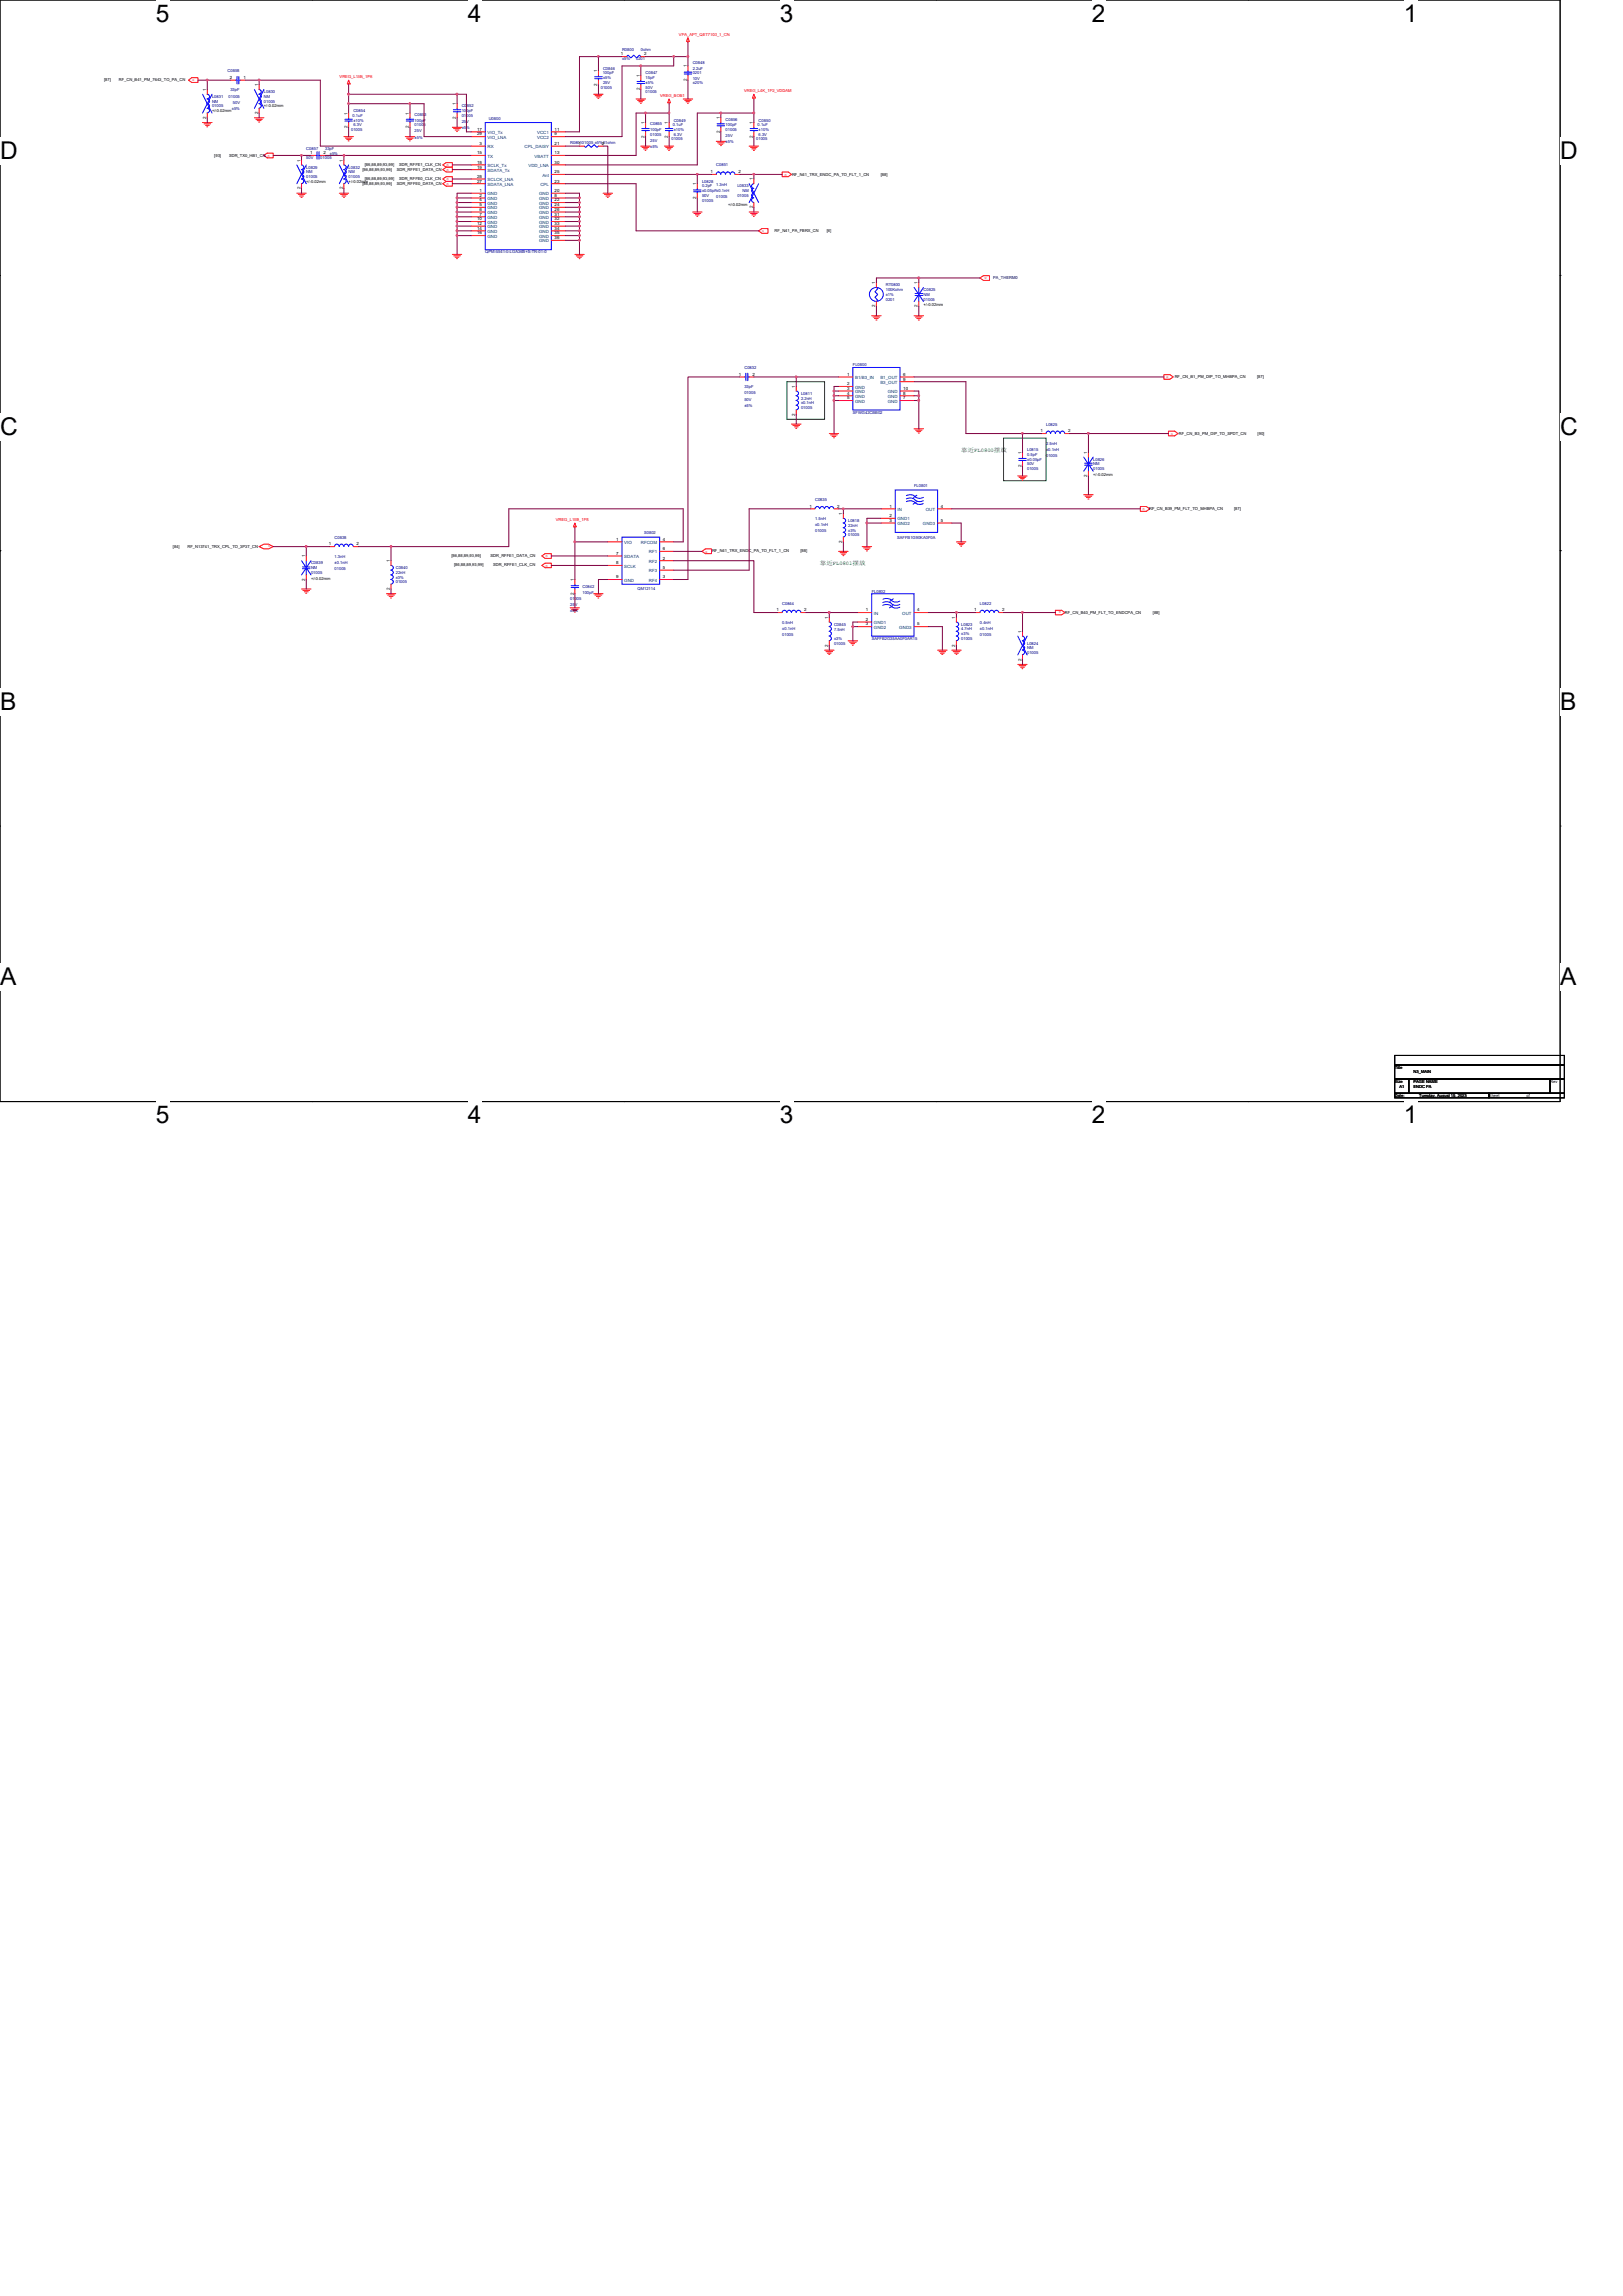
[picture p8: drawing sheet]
<svg xmlns="http://www.w3.org/2000/svg" width="210mm" height="297mm" viewBox="0 0 210 297" stroke-linecap="round" stroke-linejoin="round" font-family="sans-serif">
<defs><g id="words">
<g font-size="3.2">
<text x="20.2" y="2.8">5</text>
<text x="60.5" y="2.8">4</text>
<text x="100.9" y="2.8">3</text>
<text x="141.3" y="2.8">2</text>
<text x="181.6" y="2.8">1</text>
<text x="0" y="20.6">D</text>
<text x="201.8" y="20.6">D</text>
<text x="0" y="56.2">C</text>
<text x="201.8" y="56.2">C</text>
<text x="0" y="91.9">B</text>
<text x="201.8" y="91.9">B</text>
<text x="0" y="127.5">A</text>
<text x="201.8" y="127.5">A</text>
<text x="20.2" y="145.3">5</text>
<text x="60.5" y="145.3">4</text>
<text x="100.9" y="145.3">3</text>
<text x="141.3" y="145.3">2</text>
<text x="181.6" y="145.3">1</text>
</g>
<g font-size=".7" fill="#008000">
<text x="124.4" y="58.5">靠近FL0800摆放</text>
<text x="106.1" y="73.1">靠近FL0801摆放</text>
</g>
<g font-size=".6">
<text x="26.7" y="11.8" transform="rotate(-90 26.7 11.8)">1</text>
<text x="29.7" y="10.2">2</text>
<text x="31.5" y="10.2">1</text>
<text x="33.4" y="11.2" transform="rotate(-90 33.4 11.2)">1</text>
<text x="77.3" y="11.1" transform="rotate(-90 77.3 11.1)">2</text>
<text x="77.3" y="9.3" transform="rotate(-90 77.3 9.3)">1</text>
<text x="80.3" y="7.2">1</text>
<text x="82.8" y="11.7" transform="rotate(-90 82.8 11.7)">2</text>
<text x="82.8" y="9.9" transform="rotate(-90 82.8 9.9)">1</text>
<text x="83.3" y="7.2">2</text>
<text x="88.9" y="10.5" transform="rotate(-90 88.9 10.5)">2</text>
<text x="88.9" y="8.7" transform="rotate(-90 88.9 8.7)">1</text>
<text x="26.7" y="15.4" transform="rotate(-90 26.7 15.4)">2</text>
<text x="33.4" y="14.8" transform="rotate(-90 33.4 14.8)">2</text>
<text x="45" y="16.6" transform="rotate(-90 45 16.6)">2</text>
<text x="45" y="14.8" transform="rotate(-90 45 14.8)">1</text>
<text x="52.9" y="16.6" transform="rotate(-90 52.9 16.6)">2</text>
<text x="52.9" y="14.8" transform="rotate(-90 52.9 14.8)">1</text>
<text x="59" y="15.4" transform="rotate(-90 59 15.4)">2</text>
<text x="59" y="13.6" transform="rotate(-90 59 13.6)">1</text>
<text x="61.7" y="16.9">17</text>
<text x="61.7" y="17.5">29</text>
<text x="71.8" y="17.5">9</text>
<text x="71.8" y="16.9">11</text>
<text x="83.4" y="17.8" transform="rotate(-90 83.4 17.8)">2</text>
<text x="83.4" y="16" transform="rotate(-90 83.4 16)">1</text>
<text x="86.4" y="17.8" transform="rotate(-90 86.4 17.8)">2</text>
<text x="86.4" y="16" transform="rotate(-90 86.4 16)">1</text>
<text x="93.1" y="17.2" transform="rotate(-90 93.1 17.2)">2</text>
<text x="93.1" y="15.4" transform="rotate(-90 93.1 15.4)">1</text>
<text x="97.4" y="17.8" transform="rotate(-90 97.4 17.8)">2</text>
<text x="97.4" y="16" transform="rotate(-90 97.4 16)">1</text>
<text x="38.9" y="20.9" transform="rotate(-90 38.9 20.9)">1</text>
<text x="40.1" y="20">1</text>
<text x="41.9" y="20">2</text>
<text x="44.3" y="20.9" transform="rotate(-90 44.3 20.9)">1</text>
<text x="61.7" y="20">15</text>
<text x="61.7" y="21.2">18</text>
<text x="61.7" y="21.8">19</text>
<text x="61.7" y="23.6">27</text>
<text x="61.7" y="23">28</text>
<text x="62" y="18.8">3</text>
<text x="71.8" y="23.6">23</text>
<text x="71.8" y="20">13</text>
<text x="71.8" y="18.8">21</text>
<text x="71.8" y="22.4">25</text>
<text x="71.8" y="21.2">30</text>
<text x="74.8" y="18.8">1</text>
<text x="90.1" y="24" transform="rotate(-90 90.1 24)">1</text>
<text x="91.9" y="22.4">1</text>
<text x="95.5" y="22.4">2</text>
<text x="97.4" y="23.3" transform="rotate(-90 97.4 23.3)">1</text>
<text x="38.9" y="24.5" transform="rotate(-90 38.9 24.5)">2</text>
<text x="44.3" y="24.5" transform="rotate(-90 44.3 24.5)">2</text>
<text x="61.7" y="28.5">10</text>
<text x="61.7" y="29.1">12</text>
<text x="61.7" y="29.7">14</text>
<text x="62" y="24.8">1</text>
<text x="62" y="25.5">2</text>
<text x="62" y="26.1">4</text>
<text x="62" y="26.7">5</text>
<text x="62" y="27.3">6</text>
<text x="62" y="27.9">7</text>
<text x="71.8" y="25.5">8</text>
<text x="71.8" y="24.8">20</text>
<text x="71.8" y="26.1">22</text>
<text x="71.8" y="26.7">24</text>
<text x="71.8" y="27.3">26</text>
<text x="71.8" y="27.9">31</text>
<text x="71.8" y="28.5">32</text>
<text x="71.8" y="29.1">33</text>
<text x="71.8" y="29.7">34</text>
<text x="90.1" y="25.7" transform="rotate(-90 90.1 25.7)">2</text>
<text x="97.4" y="26.9" transform="rotate(-90 97.4 26.9)">2</text>
<text x="61.7" y="30.3">16</text>
<text x="71.8" y="30.3">35</text>
<text x="71.8" y="30.9">36</text>
<text x="113.2" y="39.8" transform="rotate(-90 113.2 39.8)">2</text>
<text x="113.2" y="36.8" transform="rotate(-90 113.2 36.8)">1</text>
<text x="118.7" y="39.8" transform="rotate(-90 118.7 39.8)">2</text>
<text x="118.7" y="36.8" transform="rotate(-90 118.7 36.8)">1</text>
<text x="95.6" y="48.6">1</text>
<text x="97.3" y="48.6">2</text>
<text x="102.9" y="53.8" transform="rotate(-90 102.9 53.8)">2</text>
<text x="102.9" y="50.2" transform="rotate(-90 102.9 50.2)">1</text>
<text x="109.6" y="48.6">1</text>
<text x="109.6" y="49.8">2</text>
<text x="109.6" y="50.4">3</text>
<text x="109.6" y="51.1">4</text>
<text x="109.6" y="51.7">5</text>
<text x="116.9" y="48.6">6</text>
<text x="116.9" y="49.2">9</text>
<text x="116.9" y="51.7">7</text>
<text x="116.9" y="51.1">8</text>
<text x="116.9" y="50.4">10</text>
<text x="132.1" y="58.7" transform="rotate(-90 132.1 58.7)">1</text>
<text x="134.6" y="55.9">1</text>
<text x="138.2" y="55.9">2</text>
<text x="140.7" y="58.7" transform="rotate(-90 140.7 58.7)">1</text>
<text x="104.7" y="65.7">1</text>
<text x="108.3" y="65.7">2</text>
<text x="115.1" y="65.7">1</text>
<text x="121.7" y="65.7">4</text>
<text x="132.1" y="60.5" transform="rotate(-90 132.1 60.5)">2</text>
<text x="140.7" y="61.7" transform="rotate(-90 140.7 61.7)">2</text>
<text x="42.5" y="70.6">1</text>
<text x="46.1" y="70.6">2</text>
<text x="79.7" y="70">1</text>
<text x="79.7" y="71.8">7</text>
<text x="85.8" y="70">4</text>
<text x="85.8" y="71.2">6</text>
<text x="109" y="70.2" transform="rotate(-90 109 70.2)">2</text>
<text x="109" y="66.6" transform="rotate(-90 109 66.6)">1</text>
<text x="115.1" y="67.5">3</text>
<text x="115.1" y="66.9">2</text>
<text x="121.7" y="67.5">5</text>
<text x="39.5" y="75.1" transform="rotate(-90 39.5 75.1)">2</text>
<text x="39.5" y="72.1" transform="rotate(-90 39.5 72.1)">1</text>
<text x="50.4" y="76.3" transform="rotate(-90 50.4 76.3)">2</text>
<text x="50.4" y="72.7" transform="rotate(-90 50.4 72.7)">1</text>
<text x="74.2" y="76.9" transform="rotate(-90 74.2 76.9)">2</text>
<text x="74.2" y="75.2" transform="rotate(-90 74.2 75.2)">1</text>
<text x="79.7" y="73">8</text>
<text x="79.7" y="74.8">9</text>
<text x="85.8" y="72.4">2</text>
<text x="85.8" y="74.8">3</text>
<text x="85.8" y="73.6">5</text>
<text x="100.5" y="79.1">1</text>
<text x="104.1" y="79.1">2</text>
<text x="107.1" y="83.7" transform="rotate(-90 107.1 83.7)">2</text>
<text x="107.1" y="80.1" transform="rotate(-90 107.1 80.1)">1</text>
<text x="112" y="79.1">1</text>
<text x="112" y="80.9">3</text>
<text x="112" y="80.3">2</text>
<text x="118.7" y="79.1">4</text>
<text x="118.7" y="80.9">5</text>
<text x="123.6" y="83.7" transform="rotate(-90 123.6 83.7)">2</text>
<text x="123.6" y="80.1" transform="rotate(-90 123.6 80.1)">1</text>
<text x="126" y="79.1">1</text>
<text x="129.7" y="79.1">2</text>
<text x="132.1" y="81.9" transform="rotate(-90 132.1 81.9)">1</text>
<text x="132.1" y="85.5" transform="rotate(-90 132.1 85.5)">2</text>
</g>
<g font-size=".6" fill="#004080">
<text x="63.1" y="17.3">VIO_Tx</text>
<text x="63.1" y="17.9">VIO_LNA</text>
<text x="69.5" y="17.9">VCC2</text>
<text x="69.5" y="17.3">VCC1</text>
<text x="63.1" y="19.2">RX</text>
<text x="63.1" y="20.4">TX</text>
<text x="63.1" y="21.6">SCLK_Tx</text>
<text x="63.1" y="22.2">SDATA_Tx</text>
<text x="63.1" y="23.4">SCLCK_LNA</text>
<text x="67.9" y="19.2">CPL_DAISY</text>
<text x="68.4" y="21.6">VDD_LNA</text>
<text x="69.2" y="20.4">VBATT</text>
<text x="70.2" y="22.8">Ant</text>
<text x="63.1" y="24">SDATA_LNA</text>
<text x="63.1" y="25.3">GND</text>
<text x="63.1" y="25.9">GND</text>
<text x="63.1" y="26.5">GND</text>
<text x="63.1" y="27.1">GND</text>
<text x="63.1" y="27.7">GND</text>
<text x="63.1" y="28.3">GND</text>
<text x="63.1" y="28.9">GND</text>
<text x="63.1" y="29.5">GND</text>
<text x="69.7" y="25.9">GND</text>
<text x="69.7" y="25.3">GND</text>
<text x="69.7" y="26.5">GND</text>
<text x="69.7" y="27.1">GND</text>
<text x="69.7" y="27.7">GND</text>
<text x="69.7" y="28.3">GND</text>
<text x="69.7" y="28.9">GND</text>
<text x="69.7" y="29.5">GND</text>
<text x="69.9" y="24">CPL</text>
<text x="63.1" y="30.8">GND</text>
<text x="63.1" y="30.1">GND</text>
<text x="69.7" y="30.1">GND</text>
<text x="69.7" y="30.8">GND</text>
<text x="69.7" y="31.4">GND</text>
<text x="110.6" y="49">B1/B3_IN</text>
<text x="110.6" y="50.3">GND</text>
<text x="110.6" y="50.9">GND</text>
<text x="110.6" y="51.5">GND</text>
<text x="110.6" y="52.1">GND</text>
<text x="113.9" y="49">B1_OUT</text>
<text x="113.9" y="49.7">B3_OUT</text>
<text x="114.9" y="52.1">GND</text>
<text x="114.9" y="51.5">GND</text>
<text x="114.9" y="50.9">GND</text>
<text x="80.8" y="70.4">VIO</text>
<text x="82.9" y="70.4">RFCOM</text>
<text x="83.9" y="71.6">RF1</text>
<text x="116.1" y="66.1">IN</text>
<text x="116.1" y="67.9">GND2</text>
<text x="116.1" y="67.3">GND1</text>
<text x="119.4" y="67.9">GND3</text>
<text x="119.8" y="66.1">OUT</text>
<text x="80.8" y="72.2">SDATA</text>
<text x="80.8" y="73.4">SCLK</text>
<text x="80.8" y="75.2">GND</text>
<text x="83.9" y="72.8">RF2</text>
<text x="83.9" y="75.2">RF4</text>
<text x="83.9" y="74">RF3</text>
<text x="113.1" y="79.5">IN</text>
<text x="113.1" y="81.3">GND2</text>
<text x="113.1" y="80.8">GND1</text>
<text x="116.4" y="81.3">GND3</text>
<text x="116.7" y="79.5">OUT</text>
</g>
<g font-size=".5" fill="#f00">
<text x="87.8" y="4.6">VPA_APT_QET7100_1_CN</text>
<text x="24.9" y="10.5">o</text>
<text x="43.9" y="10.1">VREG_L15B_1P8</text>
<text x="96.3" y="11.9">VREG_L4K_1P2_VDDAM</text>
<text x="85.4" y="12.6">VREG_BOB1</text>
<text x="57.8" y="21.5">o</text>
<text x="57.8" y="22.1">o</text>
<text x="57.8" y="23.3">o</text>
<text x="57.8" y="23.9">o</text>
<text x="101.5" y="22.7">o</text>
<text x="98.6" y="30">o</text>
<text x="127.7" y="35.8" transform="rotate(-180 127.7 35.8)">o</text>
<text x="150.9" y="48.9">o</text>
<text x="151.5" y="56.2">o</text>
<text x="147.8" y="66">o</text>
<text x="35" y="70.6" transform="rotate(-180 35 70.6)">o</text>
<text x="71.9" y="67.4">VREG_L15B_1P8</text>
<text x="91.2" y="71.5">o</text>
<text x="70.6" y="72.1">o</text>
<text x="70.6" y="73.3">o</text>
<text x="137.3" y="79.1" transform="rotate(-180 137.3 79.1)">o</text>
</g>
<g font-size=".5">
<text x="13.5" y="10.5">[87]</text>
<text x="15.4" y="10.5">RF_CN_B41_PM_7643_TO_PA_CN</text>
<text x="27.4" y="14.5">+/-0.02mm</text>
<text x="34.1" y="13.9">+/-0.02mm</text>
<text x="27.7" y="20.3">[93]</text>
<text x="29.6" y="20.3">SDR_TX0_HB1_CN o</text>
<text x="39.6" y="23.6">+/-0.02mm</text>
<text x="45.1" y="23.6">+/-0.02mm</text>
<text x="46.9" y="22.1">[86,88,89,93,99]</text>
<text x="46.9" y="24">[86,88,89,93,99]</text>
<text x="47.2" y="21.5">[86,88,89,93,99]</text>
<text x="47.2" y="23.3">[86,88,89,93,99]</text>
<text x="51.3" y="22.1">SDR_RFFE1_DATA_CN</text>
<text x="51.3" y="24">SDR_RFFE0_DATA_CN</text>
<text x="51.6" y="21.5">SDR_RFFE1_CLK_CN</text>
<text x="51.6" y="23.3">SDR_RFFE0_CLK_CN</text>
<text x="102.5" y="22.7">RF_N41_TRX_ENDC_PA_TO_FLT_1_CN</text>
<text x="113.9" y="22.7">[88]</text>
<text x="94.2" y="26.7">+/-0.02mm</text>
<text x="100.2" y="30.1">RF_N41_PA_FBRX_CN</text>
<text x="107" y="30.1">[6]</text>
<text x="119.5" y="39.6">+/-0.02mm</text>
<text x="152" y="49">RF_CN_B1_PM_DIP_TO_MHBPA_CN</text>
<text x="162.6" y="49">[87]</text>
<text x="152.5" y="56.3">RF_CN_B3_PM_DIP_TO_SPDT_CN</text>
<text x="162.7" y="56.3">[90]</text>
<text x="141.4" y="61.6">+/-0.02mm</text>
<text x="22.4" y="70.8">[84]</text>
<text x="24.3" y="70.8">RF_N13741_TRX_CPL_TO_3P3T_CN</text>
<text x="92.1" y="71.4">RF_N41_TRX_ENDC_PA_TO_FLT_1_CN</text>
<text x="103.6" y="71.4">[88]</text>
<text x="148.7" y="66">RF_CN_B39_PM_FLT_TO_MHBPA_CN</text>
<text x="159.7" y="66">[87]</text>
<text x="40.2" y="75">+/-0.02mm</text>
<text x="58.4" y="72.1">[86,88,89,93,99]</text>
<text x="58.8" y="73.3">[86,88,89,93,99]</text>
<text x="63.5" y="72.1">SDR_RFFE1_DATA_CN</text>
<text x="63.8" y="73.3">SDR_RFFE1_CLK_CN</text>
<text x="137.8" y="79.4">RF_CN_B40_PM_FLT_TO_ENDCPA_CN</text>
<text x="149.2" y="79.4">[88]</text>
<text x="180.4" y="138.3">Title</text>
<text x="180.4" y="140.1">Size</text>
<text x="180.4" y="141.9">Date:</text>
<text x="181.1" y="140.7">A1</text>
<text x="182.9" y="140.7">ENDC PA</text>
<text x="182.9" y="140.1">PAGE NAME</text>
<text x="182.9" y="138.9">N3_MAIN</text>
<text x="183.6" y="141.9">Tuesday, August 15, 2023</text>
<text x="192.6" y="141.9">Sheet</text>
<text x="197.5" y="141.9">of</text>
<text x="200.6" y="140.1">Rev</text>
</g>
<g font-size=".5" fill="#000080">
<text x="29.4" y="9.3">C0858</text>
<text x="29.8" y="11.8">33pF</text>
<text x="77.7" y="11.5">01005</text>
<text x="78" y="9.6">100pF</text>
<text x="78" y="9">C0846</text>
<text x="78" y="10.9">25V</text>
<text x="78" y="10.2">±5%</text>
<text x="80.5" y="6.6">R0800</text>
<text x="80.5" y="7.8">±5%</text>
<text x="82.3" y="7.8">0201</text>
<text x="82.9" y="6.6">0ohm</text>
<text x="83.5" y="9.6">C0847</text>
<text x="83.5" y="10.2">15pF</text>
<text x="83.5" y="11.5">50V</text>
<text x="83.5" y="10.9">±5%</text>
<text x="89.6" y="8.3">C0848</text>
<text x="89.6" y="9">2.2uF</text>
<text x="89.6" y="9.6">0201</text>
<text x="89.6" y="10.4">10V</text>
<text x="89.6" y="10.9">±20%</text>
<text x="27.4" y="12.7">L0831</text>
<text x="27.4" y="13.3">NM</text>
<text x="27.4" y="13.9">01005</text>
<text x="29.6" y="12.6">01005</text>
<text x="30" y="14.2">±5%</text>
<text x="30.1" y="13.4">50V</text>
<text x="34.1" y="12.1">L0830</text>
<text x="34.1" y="12.7">NM</text>
<text x="34.1" y="13.3">01005</text>
<text x="45.4" y="17">01005</text>
<text x="45.6" y="15.1">0.1uF</text>
<text x="45.7" y="14.5">C0854</text>
<text x="45.7" y="16.3">6.3V</text>
<text x="45.7" y="15.7">±10%</text>
<text x="53.6" y="15">C0853</text>
<text x="53.6" y="15.7">100pF</text>
<text x="53.6" y="16.3">01005</text>
<text x="53.6" y="17.1">25V</text>
<text x="53.6" y="17.9">±5%</text>
<text x="59.7" y="13.8">C0852</text>
<text x="59.7" y="14.5">100pF</text>
<text x="59.7" y="15.1">01005</text>
<text x="59.7" y="15.9">25V</text>
<text x="59.7" y="16.7">±5%</text>
<text x="63.2" y="15.5">U0800</text>
<text x="83.5" y="12.1">01005</text>
<text x="84.1" y="16.2">C0855</text>
<text x="84.1" y="17">100pF</text>
<text x="84.1" y="17.5">01005</text>
<text x="87.1" y="16.3">0.1uF</text>
<text x="87.2" y="15.7">C0849</text>
<text x="87.2" y="17.5">6.3V</text>
<text x="87.2" y="17">±10%</text>
<text x="93.9" y="15.6">C0856</text>
<text x="93.9" y="16.3">100pF</text>
<text x="93.9" y="17">01005</text>
<text x="93.9" y="17.7">25V</text>
<text x="98" y="16.3">0.1uF</text>
<text x="98.1" y="15.7">C0850</text>
<text x="98.1" y="17.5">6.3V</text>
<text x="98.1" y="17">±10%</text>
<text x="39.6" y="19.4">C0857</text>
<text x="39.6" y="20.6">50V</text>
<text x="39.6" y="21.8">L0829</text>
<text x="39.6" y="22.4">NM</text>
<text x="39.6" y="23.1">01005</text>
<text x="41.4" y="20.6">01005</text>
<text x="42.1" y="19.4">33pF</text>
<text x="42.7" y="20">±5%</text>
<text x="45.1" y="21.8">L0832</text>
<text x="45.1" y="22.4">NM</text>
<text x="45.1" y="23.1">01005</text>
<text x="73.8" y="18.6">R080101005 ±5%251ohm</text>
<text x="84.1" y="18.4">25V</text>
<text x="84.1" y="19.1">±5%</text>
<text x="86.9" y="18.2">01005</text>
<text x="90.8" y="23.6">L0828</text>
<text x="92.7" y="21.5">C0851</text>
<text x="93.9" y="18.5">±5%</text>
<text x="97.8" y="18.2">01005</text>
<text x="90.8" y="24.3">0.2pF</text>
<text x="90.8" y="26.1">01005</text>
<text x="90.8" y="25.5">50V</text>
<text x="90.8" y="24.9">±0.05pF±0.1nH</text>
<text x="92.7" y="24">1.3nH</text>
<text x="92.7" y="25.6">01005</text>
<text x="95.4" y="24.3">L0833</text>
<text x="95.4" y="25.5">01005</text>
<text x="96.1" y="24.9">NM</text>
<text x="62.8" y="32.8">QPM-5541-0-LGA36B+S-TR-01-0</text>
<text x="114.6" y="37.1">RT0800</text>
<text x="114.6" y="37.7">100Kohm</text>
<text x="114.6" y="38.3">±1%</text>
<text x="114.6" y="38.9">0201</text>
<text x="119.5" y="37.7">C0825</text>
<text x="119.5" y="38.3">NM</text>
<text x="119.5" y="38.9">01005</text>
<text x="96.3" y="47.7">C0832</text>
<text x="110.3" y="47.4">FL0800</text>
<text x="96.3" y="50.2">33pF</text>
<text x="96.3" y="51">01005</text>
<text x="96.3" y="51.8">50V</text>
<text x="96.3" y="52.6">±5%</text>
<text x="103.6" y="51.1">L0811</text>
<text x="103.6" y="51.7">2.2nH</text>
<text x="103.6" y="52.3">±0.1nH</text>
<text x="103.6" y="52.9">01005</text>
<text x="110.3" y="53.5">SFWG42CBB02</text>
<text x="132.9" y="58.4">L0815</text>
<text x="132.9" y="59">0.5pF</text>
<text x="132.9" y="59.6">±0.05pF</text>
<text x="135.3" y="55.1">L0825</text>
<text x="135.3" y="57.6">2.5nH</text>
<text x="135.3" y="58.3">±0.1nH</text>
<text x="135.3" y="59.1">01005</text>
<text x="141.4" y="59.6">L0826</text>
<text x="105.5" y="64.8">C0835</text>
<text x="118.3" y="63">FL0801</text>
<text x="132.9" y="60.8">01005</text>
<text x="132.9" y="60.2">50V</text>
<text x="141.4" y="60.2">NM</text>
<text x="141.4" y="60.8">01005</text>
<text x="43.3" y="69.7">C0838</text>
<text x="83.3" y="69.1">S0802</text>
<text x="105.5" y="67.3">1.5nH</text>
<text x="105.5" y="68.1">±0.1nH</text>
<text x="105.5" y="68.9">01005</text>
<text x="109.7" y="67.5">L0818</text>
<text x="109.7" y="68.2">22nH</text>
<text x="109.7" y="68.8">±3%</text>
<text x="109.7" y="69.4">01005</text>
<text x="116.1" y="69.7">SAFFB1G90KA0F0A</text>
<text x="40.2" y="73">C0839</text>
<text x="40.2" y="73.6">NM</text>
<text x="40.2" y="74.3">01005</text>
<text x="43.3" y="72.2">1.3nH</text>
<text x="43.3" y="73">±0.1nH</text>
<text x="43.3" y="73.8">01005</text>
<text x="51.2" y="73.6">C0840</text>
<text x="51.2" y="74.3">22nH</text>
<text x="51.2" y="74.9">±3%</text>
<text x="51.2" y="75.5">01005</text>
<text x="73.8" y="77.6">01005</text>
<text x="75.4" y="76.1">C0842</text>
<text x="75.4" y="76.8">100pF</text>
<text x="82.5" y="76.3">QM12114</text>
<text x="112.8" y="76.7">FL0802</text>
<text x="73.8" y="78.4">25V</text>
<text x="73.8" y="79.2">±5%</text>
<text x="101.2" y="78.2">C0844</text>
<text x="101.2" y="80.7">0.5nH</text>
<text x="101.2" y="81.5">±0.1nH</text>
<text x="101.2" y="82.3">01005</text>
<text x="107.9" y="81">C0845</text>
<text x="107.9" y="81.7">7.5nH</text>
<text x="107.9" y="82.8">±3%</text>
<text x="107.9" y="83.4">01005</text>
<text x="112.8" y="82.8">SAFFB2G35AA0F0AR15</text>
<text x="124.4" y="81">L0823</text>
<text x="124.4" y="81.6">4.7nH</text>
<text x="124.4" y="82.2">±3%</text>
<text x="124.4" y="82.8">01005</text>
<text x="126.8" y="78.2">L0822</text>
<text x="126.8" y="80.7">0.4nH</text>
<text x="126.8" y="81.5">±0.1nH</text>
<text x="126.8" y="82.3">01005</text>
<text x="132.9" y="83.4">L0824</text>
<text x="132.9" y="84">NM</text>
<text x="132.9" y="84.6">01005</text>
</g>
<text font-size=".5" fill="#000040" x="128.5" y="36.1">PA_THERM0</text>
</g></defs>
<path d="M0 0h201.8v142.5h-201.8z" fill="none" stroke="#000" stroke-width=".13"/>
<g fill="#fff">
<path d="M20.2 0h1.7v3.5h-1.7z"/>
<path d="M20.2 142.5h1.7v3.5h-1.7z"/>
</g>
<path d="M40.4 0h.1M40.4 142.5h.1" fill="none" stroke="#000" stroke-width=".13"/>
<g fill="#fff">
<path d="M60.5 0h1.8v3.5h-1.8z"/>
<path d="M60.5 142.5h1.8v3.5h-1.8z"/>
</g>
<path d="M80.7 0h.1M80.7 142.5h.1" fill="none" stroke="#000" stroke-width=".13"/>
<g fill="#fff">
<path d="M100.9 0h1.8v3.5h-1.8z"/>
<path d="M100.9 142.5h1.8v3.5h-1.8z"/>
</g>
<path d="M121.1 0h.1M121.1 142.5h.1" fill="none" stroke="#000" stroke-width=".13"/>
<g fill="#fff">
<path d="M141.3 0h1.7v3.5h-1.7z"/>
<path d="M141.3 142.5h1.7v3.5h-1.7z"/>
</g>
<path d="M161.5 0h.1M161.5 142.5h.1" fill="none" stroke="#000" stroke-width=".13"/>
<g fill="#fff">
<path d="M181.6 0h1.8v3.5h-1.8z"/>
<path d="M181.6 142.5h1.8v3.5h-1.8z"/>
<path d="M0 17.8h2.3v3.5h-2.3z"/>
<path d="M201.8 17.8h2.3v3.5h-2.3z"/>
<path d="M0 53.4h2.3v3.5h-2.3z"/>
<path d="M201.8 53.4h2.3v3.5h-2.3z"/>
</g>
<path d="M0 35.6h.1M201.8 35.6h.1" fill="none" stroke="#000" stroke-width=".13"/>
<g fill="#fff">
<path d="M0 89h2.1v3.6h-2.1z"/>
<path d="M201.8 89h2.1v3.6h-2.1z"/>
</g>
<path d="M0 71.2h.1M201.8 71.2h.1" fill="none" stroke="#000" stroke-width=".13"/>
<g fill="#fff">
<path d="M0 124.7h2.1v3.5h-2.1z"/>
<path d="M201.8 124.7h2.2v3.5h-2.2z"/>
</g>
<path d="M0 106.9h.1M201.8 106.9h.1M180.4 136.5h22v1.3h-22zM180.4 137.8h22v1.8h-22zM180.4 139.6h1.9v1.8h-1.9zM182.3 139.6h18.3v1.8h-18.3zM200.6 139.6h1.8v1.8h-1.8zM180.4 141.4h12.2v.6h-12.2zM192.6 141.4h9.8v.6h-9.8z" fill="none" stroke="#000" stroke-width=".13"/>
<path d="M101.8 49.4h4.9v4.9h-4.9zM129.8 56.7h5.5v5.5h-5.5z" fill="none" stroke="#008000" stroke-width=".13"/>
<g fill="none" stroke="#f00" stroke-width=".13">
<path d="M24.4 10.4l.4-.3h.8v.6h-.8zM26.2 15.9h1.2M26.4 16h.8M26.6 16.2h.5M26.8 16.4h.1M26.8 11.6v.6M26.8 14.6v.6M29.9 10.4h.6M31.1 10.4h.6M32.9 15.2h1.2M33.1 15.4h.9M33.3 15.6h.5"/>
<path d="M33.5 15.8h.1M33.5 11v.6M33.5 14v.6M44.5 17.7h1.2M44.7 17.9h.8M44.9 18h.5M45 18.2h.2M45.1 10.4l.2 .5h-.4zM45.1 10.9v.1M45.1 14.6v.6M45.1 15.9v.6M52.4 17.7h1.2"/>
<path d="M52.6 17.9h.9M52.8 18h.5M53 18.2h.1M53 14.6v.6M53 15.9v.6M58.5 16.5h1.2M58.7 16.6h.9M58.9 16.8h.5M59.1 17h.1M59.1 13.4v.6M59.1 14.6v.6M61 18.9h1.8"/>
<path d="M61 17.1h1.8M61 17.7h1.8M71.3 17.7h1.9M71.3 17.1h1.9M71.3 18.9h1.9M75 18.9h.6M76.8 12.2h1.2M77 12.4h.9M77.2 12.6h.5M77.4 12.7h.1M77.4 9.1v.7M77.4 10.4v.6"/>
<path d="M77.4 18.9h.6M80.5 7.3h.6M82.3 12.8h1.2M82.5 13h.8M82.7 13.2h.4M82.8 13.4h.2M82.9 18.9h1.2M82.9 7.3h.6M82.9 9.8v.6M82.9 11v.6M83.1 19.1h.8M83.3 19.3h.5"/>
<path d="M83.5 19.5h.1M83.5 15.9v.6M83.5 17.1v.6M86 18.9h1.2M86.1 19.1h.9M86.3 19.3h.5M86.5 19.5h.1M86.6 13.3v.1M86.6 15.9v.6M86.6 17.1v.6M86.6 12.8l.1 .5h-.3zM88.4 12.8h1.2"/>
<path d="M88.6 13h.8M88.8 13.2h.4M88.9 13.4h.2M89 4.9l.2 .5h-.4zM89 5.4v.1M89 8.5v.6M89 9.8v.6M92.7 18.3h1.2M92.8 18.5h.9M93 18.6h.5M93.2 18.8h.1M93.3 15.2v.7"/>
<path d="M93.3 16.5v.6M96.9 18.9h1.2M97.1 19.1h.9M97.3 19.3h.5M97.5 19.5h.1M97.5 12.2l.2 .5h-.4zM97.5 12.7v.1M97.5 15.9v.6M97.5 17.1v.6M34.1 20.1l.5-.3h.7v.6h-.7zM38.4 25h1.2M38.6 25.2h.8"/>
<path d="M38.8 25.4h.5M38.9 25.5h.2M39 20.7v.6M39 23.8v.6M40.2 20.1h.7M41.4 20.1h.7M43.9 25h1.2M44.1 25.2h.8M44.3 25.4h.4M44.4 25.5h.2M44.5 20.7v.6M44.5 23.8v.6"/>
<path d="M57.3 21.3l.4-.3h.8v.6h-.8zM57.3 21.9l.4-.3h.8v.6h-.8zM57.3 23.2l.4-.3h.8v.6h-.8zM57.3 23.8l.4-.3h.8v.6h-.8zM58.5 32.9h1.2M58.7 33.1h.9M58.9 33.3h.5M59.1 33.5h.1M61 20.1h1.8M61 30.5h1.8M61 21.3h1.8M61 21.9h1.8"/>
<path d="M61 23.8h1.8M61 23.2h1.8M61 25h1.8M61 25.6h1.8M61 26.2h1.8M61 26.8h1.8M61 27.4h1.8M61 28h1.8M61 28.7h1.8M61 29.3h1.8M61 29.9h1.8M71.3 25.6h1.9"/>
<path d="M71.3 20.1h1.9M71.3 25h1.9M71.3 26.2h1.9M71.3 23.8h1.9M71.3 26.8h1.9M71.3 22.6h1.9M71.3 27.4h1.9M71.3 21.3h1.9M71.3 28h1.9M71.3 28.7h1.9M71.3 29.3h1.9M71.3 29.9h1.9"/>
<path d="M71.3 30.5h1.9M71.3 31.1h1.9M74.4 32.9h1.2M74.5 33.1h.9M74.7 33.3h.5M74.9 33.5h.1M78 25h1.2M78.2 25.2h.9M78.4 25.4h.5M78.6 25.5h.1M89.6 27.4h1.2M89.8 27.6h.9"/>
<path d="M90 27.8h.5M90.2 28h.1M90.2 23.8v.6M90.2 25v.6M92.1 22.6h.6M95.1 22.6h.6M96.9 27.4h1.2M97.1 27.6h.9M97.3 27.8h.5M97.5 28h.1M97.5 23.2v.6M97.5 26.2v.6"/>
<path d="M98.1 29.9l.5-.3h.8v.6h-.8zM101.2 22.2h.8l.4 .4-.4 .3h-.8zM113.4 36.6v.6M113.4 39v.6M118.9 36.6v.6M118.9 39v.6M126.8 36l.4-.3h.8v.6h-.8zM95.7 48.8h.6M96.9 48.8h.6M102.4 54.9h1.2M102.6 55.1h.8M102.8 55.2h.5"/>
<path d="M103 55.4h.1M103 50v.6M103 53v.6M107.3 56.1h1.2M107.5 56.3h.8M107.7 56.5h.4M107.8 56.6h.2M108.5 48.8h1.8M108.5 50h1.8M108.5 50.6h1.8M108.5 51.2h1.8M108.5 51.8h1.8"/>
<path d="M112.8 40.9h1.2M113 41h.8M113.1 41.2h.5M113.3 41.4h.2M116.4 48.8h1.9M116.4 49.4h1.9M116.4 51.8h1.9M116.4 51.2h1.9M116.4 50.6h1.9M118.3 55.5h1.2M118.3 40.9h1.2M118.4 41h.9"/>
<path d="M118.4 55.6h.9M118.6 41.2h.5M118.6 55.8h.5M118.8 56h.1M118.8 41.4h.1M132.3 58.5v.6M132.3 59.7v.6M134.7 56.1h.6M137.8 56.1h.6M140.8 58.5v.6M150.6 48.5h.8l.4 .3-.4 .3h-.8zM151.2 55.8h.8l.4 .3-.4 .3h-.8z"/>
<path d="M33.5 70.7l.6-.3h.7l.5 .3-.5 .3h-.7zM39 76.2h1.2M39.2 76.4h.8M39.4 76.6h.5M39.6 76.8h.1M39.6 71.9v.6M39.6 74.4v.6M42.7 70.7h.6M45.7 70.7h.6M50 76.8h1.2M50.2 77h.8M50.4 77.2h.4"/>
<path d="M50.5 77.4h.2M50.6 72.5v.7M50.6 75.6v.6M70.1 71.9l.4-.3h.8v.6h-.8zM70.1 73.2l.4-.3h.8v.5h-.8zM73.8 78.6h1.2M73.9 78.8h.9M74.1 79h.5M74.3 79.2h.1M74.4 68.2v.1M74.4 75v.6M74.4 76.2v.6"/>
<path d="M74.4 67.7l.1 .5h-.3zM76.8 76.8h1.2M77 77h.9M77.2 77.2h.5M77.4 77.4h.1M78.6 70.1h1.9M78.6 71.9h1.9M78.6 73.2h1.9M78.6 75h1.9M85.3 72.5h1.9M85.3 75h1.9M85.3 70.1h1.9"/>
<path d="M85.3 73.8h1.9M85.3 71.3h1.9M90.8 71.3l.4-.3h.9v.6h-.9zM100.6 79.2h.6M103.6 79.2h.6M104.9 65.8h.6M107.3 79.9v.6M107.9 65.8h.6M108.5 71.3h1.2M108.7 71.5h.8M108.9 71.7h.5M109.1 71.9h.1"/>
<path d="M109.1 66.4v.7M109.1 69.5v.6M111 79.2h1.8M111.5 70.7h1.3M111.7 70.9h.9M111.9 71.1h.5M112.1 71.3h.1M114 65.8h1.8M114 67.7h1.8M114 67.1h1.8M118.3 79.2h1.8M121.3 65.8h1.8"/>
<path d="M121.3 67.7h1.8M123.7 70.1h1.3M123.7 79.9v.6M123.9 70.3h.9M124.1 70.5h.5M124.3 70.7h.1M126.2 79.2h.6M129.2 79.2h.6M131.7 61.6h1.2M131.8 61.7h.9M132 61.9h.5M132.2 62.1h.1"/>
<path d="M136.5 79h.9l.4 .2-.4 .3h-.9zM140.2 64h1.2M140.4 64.2h.8M140.6 64.4h.5M140.8 64.6h.1M140.8 61v.6M147.5 65.5h.8l.4 .3-.4 .3h-.8zM106.7 84.1h1.2M106.9 84.3h.8M107 84.5h.5M107.2 84.7h.2M107.3 82.9v.6"/>
<path d="M109.7 82.9h1.3M109.9 83.1h.9M110.1 83.3h.5M110.3 83.5h.1M111 81.1h1.8M111 80.5h1.8M118.3 81.1h1.8M121.3 84.1h1.2M121.5 84.3h.8M121.7 84.5h.5M121.9 84.7h.1M123.1 84.1h1.3"/>
<path d="M123.3 84.3h.9M123.5 84.5h.5M123.7 84.7h.1M123.7 82.9v.6M131.7 86h1.2M131.8 86.1h.9M132 86.3h.5M132.2 86.5h.1M132.3 81.7v.6M132.3 84.7v.6"/>
</g>
<g fill="none" stroke="#00f" stroke-width=".13">
<path d="M26.2 12.2l1.2 2.4M26.8 12.2a.3 .3 0 0 1 .3 .3 .3 .3 0 0 1-.3 .3M26.8 12.8a.3 .3 0 0 1 .3 .3 .3 .3 0 0 1-.3 .3M26.8 13.4a.29 .29 0 0 1 .3 .3 .29 .29 0 0 1-.3 .3 .31 .31 0 0 1 .3 .3 .31 .31 0 0 1-.3 .3M27.4 12.2l-1.2 2.4M30.5 10.4h.2M30.7 9.9v1M30.9 9.9v1M30.9 10.4h.2M32.9 11.6l1.2 2.4M33.5 11.6a.3 .3 0 0 1 .3 .3 .3 .3 0 0 1-.3 .3M33.5 12.2a.3 .3 0 0 1 .3 .3 .3 .3 0 0 1-.3 .3"/>
<path d="M33.5 12.8a.3 .3 0 0 1 .3 .3 .3 .3 0 0 1-.3 .3M33.5 13.4a.29 .29 0 0 1 .3 .3 .29 .29 0 0 1-.3 .3M34.1 11.6l-1.2 2.4M41 19.6v1M41.3 19.6v1M44.6 15.4h1M44.6 15.7h1M45.1 15.2v.2M45.1 15.7v.2M52.6 15.4h.9M52.6 15.7h.9M53 15.2v.2"/>
<path d="M53 15.7v.2M58.7 14.2h.9M58.7 14.5h.9M59.1 14v.2M59.1 14.5v.1M62.8 15.9h8.5v16.4h-8.5zM75.6 18.9l.2 .2 .3-.4 .4 .4 .4-.4 .3 .4 .2-.2M76.9 9.9h1M76.9 10.2h1M77.4 9.8v.1M77.4 10.2v.2M81.1 7.3l.2-.2 .3 .4 .4-.4 .4 .4 .3-.4 .2 .2"/>
<path d="M82.4 10.5h1M82.4 10.8h1M82.9 10.4v.1M82.9 10.8v.2M83 16.6h1M83 16.9h1M83.5 16.5v.1M83.5 16.9v.2M86.1 16.6h1M86.1 16.9h1M86.6 16.5v.1M86.6 16.9v.2"/>
<path d="M88.5 9.3h1M88.5 9.6h1M89 9.1v.2M89 9.6v.2M92.8 16h.9M92.8 16.3h.9M93.3 15.9v.1M93.3 16.3v.2M97 16.6h1M97 16.9h1M97.5 16.5v.1M97.5 16.9v.2"/>
<path d="M38.4 21.3l1.2 2.5M39 21.3a.3 .3 0 0 1 .3 .3 .3 .3 0 0 1-.3 .3M39 21.9a.3 .3 0 0 1 .3 .3 .3 .3 0 0 1-.3 .3M39 22.6a.29 .29 0 0 1 .3 .2 .29 .29 0 0 1-.3 .3M39 23.2a.3 .3 0 0 1 .3 .3 .3 .3 0 0 1-.3 .2M39.6 21.3l-1.2 2.5M40.9 20.1h.1M41.3 20.1h.1M43.9 21.3l1.2 2.5M44.5 21.3a.3 .3 0 0 1 .3 .3 .3 .3 0 0 1-.3 .3M44.5 21.9a.3 .3 0 0 1 .3 .3 .3 .3 0 0 1-.3 .3M44.5 22.6a.29 .29 0 0 1 .3 .2 .29 .29 0 0 1-.3 .3"/>
<path d="M44.5 23.2a.3 .3 0 0 1 .3 .3 .3 .3 0 0 1-.3 .2M45.1 21.3l-1.2 2.5M89.7 24.6h1M89.7 24.8h1M90.2 24.4v.2M90.2 24.8v.2M92.7 22.5a.29 .29 0 0 1 .3-.3 .29 .29 0 0 1 .2 .3 .31 .31 0 0 1 .3-.3 .31 .31 0 0 1 .4 .3 .31 .31 0 0 1 .3-.3 .31 .31 0 0 1 .3 .3 .31 .31 0 0 1 .3-.3 .31 .31 0 0 1 .3 .3M96.9 23.8l1.2 2.4M97.5 23.8a.3 .3 0 0 0-.3 .3 .3 .3 0 0 0 .3 .3M97.5 24.4a.3 .3 0 0 0-.3 .3 .3 .3 0 0 0 .3 .3M97.5 25a.3 .3 0 0 0-.3 .3 .3 .3 0 0 0 .3 .3M97.5 25.6a.29 .29 0 0 0-.3 .3 .29 .29 0 0 0 .3 .3"/>
<path d="M98.1 23.8l-1.2 2.4M113.4 37.2l.2 .2-.4 .3 .4 .4-.4 .4 .4 .3-.2 .2M118.3 37.2l1.2 1.8M118.4 38h1M118.4 38.2h1M118.9 37.2v.8M118.9 38.2v.8M119.5 37.2l-1.2 1.8M96.3 48.8h.2M96.5 48.3v1M96.8 48.3v1M96.8 48.8h.1"/>
<path d="M103 50.6a.3 .3 0 0 1 .3 .3 .3 .3 0 0 1-.3 .3M103 51.2a.3 .3 0 0 1 .3 .3 .3 .3 0 0 1-.3 .3M103 51.8a.3 .3 0 0 1 .3 .3 .3 .3 0 0 1-.3 .3M103 52.4a.3 .3 0 0 1 .3 .3 .3 .3 0 0 1-.3 .3M110.3 47.5h6.1v5.5h-6.1zM131.8 59.3h1M131.8 59.6h1M132.3 59.1v.2M132.3 59.6v.1M135.3 56.1a.29 .29 0 0 1 .3-.3 .29 .29 0 0 1 .3 .3M135.9 56.1a.3 .3 0 0 1 .3-.3 .3 .3 0 0 1 .3 .3M136.5 56.1a.3 .3 0 0 1 .3-.3 .3 .3 0 0 1 .3 .3"/>
<path d="M137.2 56.1a.3 .3 0 0 1 .3-.3 .3 .3 0 0 1 .3 .3M140.2 59.1l1.2 1.9M140.3 59.9h1M140.8 59.1v.8M141.4 59.1l-1.2 1.9M39 72.5l1.2 1.9M39.1 73.3h1M39.1 73.6h1M39.6 72.5v.8M39.6 73.6v.8M40.2 72.5l-1.2 1.9M43.3 70.7a.3 .3 0 0 1 .3-.3 .3 .3 0 0 1 .3 .3 .3 .3 0 0 1 .3-.3 .3 .3 0 0 1 .3 .3"/>
<path d="M44.5 70.7a.3 .3 0 0 1 .3-.3 .3 .3 0 0 1 .3 .3M45.1 70.7a.3 .3 0 0 1 .3-.3 .3 .3 0 0 1 .3 .3M50.6 73.2a.3 .3 0 0 1 .3 .2 .3 .3 0 0 1-.3 .3M50.6 73.8a.3 .3 0 0 1 .3 .3 .3 .3 0 0 1-.3 .3M50.6 74.4a.29 .29 0 0 1 .3 .3 .29 .29 0 0 1-.3 .3M50.6 75a.3 .3 0 0 1 .3 .3 .3 .3 0 0 1-.3 .3M73.9 75.8h1M73.9 76h1M74.4 75.6v.2M74.4 76v.2M80.5 69.5h4.8v6.1h-4.8zM101.2 79.2a.3 .3 0 0 1 .3-.2 .3 .3 0 0 1 .3 .2"/>
<path d="M101.8 79.2a.29 .29 0 0 1 .3-.2 .29 .29 0 0 1 .3 .2M102.4 79.2a.3 .3 0 0 1 .3-.2 .3 .3 0 0 1 .3 .2M103 79.2a.3 .3 0 0 1 .3-.2 .3 .3 0 0 1 .3 .2M107.9 65.8a.31 .31 0 0 0-.3-.3 .31 .31 0 0 0-.3 .3 .31 .31 0 0 0-.3-.3 .31 .31 0 0 0-.3 .3 .31 .31 0 0 0-.3-.3 .31 .31 0 0 0-.4 .3 .3 .3 0 0 0-.3-.3 .3 .3 0 0 0-.2 .3M109.1 67.1a.3 .3 0 0 1 .3 .3 .3 .3 0 0 1-.3 .2 .31 .31 0 0 1 .3 .4 .31 .31 0 0 1-.3 .3M109.1 68.3a.29 .29 0 0 1 .3 .3 .29 .29 0 0 1-.3 .3 .31 .31 0 0 1 .3 .3 .31 .31 0 0 1-.3 .3M112.8 76.8h5.5v5.5h-5.5zM114.2 78.3l.3-.1a.78 .78 0 0 1 .8 .2M114.2 78l.3-.1a.87 .87 0 0 1 .8 .2M114.2 77.5l.5-.1 .6 .2M115.3 78.1a.89 .89 0 0 0 1.1 .1M115.3 78.4a.92 .92 0 0 0 1.1 .1"/>
<path d="M115.3 77.6a.89 .89 0 0 0 1.1 .2M115.5 78.3l-.4 .3M115.6 77.5l-.5 .3M115.8 63.4h5.5v5.5h-5.5zM117.3 64.1l.3-.1a.78 .78 0 0 1 .7 .2M117.3 64.9l.3-.1a.78 .78 0 0 1 .7 .2M117.3 64.5l.3-.1a.78 .78 0 0 1 .7 .3M118.4 64.7a.92 .92 0 0 0 1.1 .1M118.4 65a.95 .95 0 0 0 1 .2M118.4 64.2a.92 .92 0 0 0 1.1 .1M118.6 64.9l-.5 .3M118.6 64.1l-.4 .3"/>
<path d="M126.8 79.2a.3 .3 0 0 1 .3-.2 .3 .3 0 0 1 .3 .2M127.4 79.2a.3 .3 0 0 1 .3-.2 .3 .3 0 0 1 .3 .2M128 79.2a.3 .3 0 0 1 .3-.2 .3 .3 0 0 1 .3 .2M128.6 79.2a.3 .3 0 0 1 .3-.2 .3 .3 0 0 1 .3 .2M140.3 60.2h1M140.8 60.2v.8M107.3 80.5a.29 .29 0 0 1 .3 .3 .29 .29 0 0 1-.3 .2 .31 .31 0 0 1 .3 .4 .31 .31 0 0 1-.3 .3 .31 .31 0 0 1 .3 .3 .31 .31 0 0 1-.3 .3 .31 .31 0 0 1 .3 .3 .31 .31 0 0 1-.3 .3M123.7 80.5a.29 .29 0 0 1 .3 .3 .29 .29 0 0 1-.3 .2 .31 .31 0 0 1 .3 .4 .31 .31 0 0 1-.3 .3 .31 .31 0 0 1 .3 .3 .31 .31 0 0 1-.3 .3 .31 .31 0 0 1 .3 .3 .31 .31 0 0 1-.3 .3M131.7 82.3l1.2 2.4M132.3 82.3a.3 .3 0 0 1 .3 .3 .3 .3 0 0 1-.3 .3 .31 .31 0 0 1 .3 .3 .31 .31 0 0 1-.3 .3 .3 .3 0 0 1 .3 .3 .3 .3 0 0 1-.3 .3M132.3 84.1a.3 .3 0 0 1 .3 .3 .3 .3 0 0 1-.3 .3M132.9 82.3l-1.2 2.4"/>
<circle cx="113.4" cy="38.1" r=".9"/>
</g>
<g fill="none" stroke="#800040" stroke-width=".13">
<path d="M25.6 10.4h1.2M26.8 15.2v.7M29.9 10.4h-3.1v1.2M31.7 10.4h1.8M33.5 11v-.6h7.9v8.5h19.6M33.5 14.6v.6M45.1 11v1.2M45.1 13.4h7.9M45.1 13.4v1.2M45.1 16.5v1.2M53 13.4v1.2M53 16.5v1.2"/>
<path d="M53 13.4h1.9v4.3h6.1M59.1 12.2h1.2v4.9h.7M59.1 12.2h-14v1.2M59.1 12.2v1.2M59.1 15.2v1.3M73.2 18.9h1.8M77.4 7.3h3.1M77.4 7.3h-2.4v9.8h-1.8M77.4 7.3v1.8M77.4 11v1.2M78 18.9h.6v6.1M82.9 8.5h-2.4v9.2h-7.3"/>
<path d="M82.9 8.5v1.3M82.9 11.6v1.2M83.5 14.6h3.1M83.5 14.6h-1.2v5.5h-9.1M83.5 14.6v1.3M83.5 17.7v1.2M83.5 7.3h3.7M86.6 13.4v1.2M86.6 14.6v1.3M86.6 17.7v1.2M87.2 7.3v1.2h-4.3M87.2 7.3h1.8"/>
<path d="M89 5.5v1.8M89 7.3v1.2M89 10.4v2.4M93.3 14.6h-3.1v6.7h-17M93.3 14.6v.6M93.3 17.1v1.2M93.3 14.6h4.2M97.5 12.8v1.8M97.5 14.6v1.3M97.5 17.7v1.2M35.3 20.1h3.7M39 20.1h1.2"/>
<path d="M39 20.1v.6M39 24.4v.6M42.1 20.1h2.4M44.5 24.4v.6M58.5 23.2h2.5M58.5 23.8h2.5M58.5 21.3h2.5M58.5 21.9h2.5M59.1 25.6v.6M59.1 26.2v.6M59.1 26.8v.6M59.1 27.4v.6"/>
<path d="M59.1 28v.7M59.1 28.7v.6M59.1 29.3v.6M59.1 29.9v.6M59.1 30.5v2.4M59.1 25.6h1.9M59.1 26.2h1.9M59.1 26.8h1.9M59.1 27.4h1.9M59.1 28h1.9M59.1 28.7h1.9M59.1 29.3h1.9"/>
<path d="M59.1 29.9h1.9M59.1 30.5h1.9M61 25h-1.9v.6M61 20.1h-16.5v.6M73.2 23.8h9.1v6.1h15.8M73.2 22.6h17M73.2 25h1.8v.6M73.2 25.6h1.8M73.2 26.2h1.8M73.2 26.8h1.8M73.2 27.4h1.8M73.2 28h1.8"/>
<path d="M73.2 28.7h1.8M73.2 29.3h1.8M73.2 29.9h1.8M73.2 30.5h1.8M73.2 31.1h1.8M75 25.6v.6M75 26.2v.6M75 26.8v.6M75 27.4v.6M75 28v.7M75 28.7v.6M75 29.3v.6"/>
<path d="M75 29.9v.6M75 30.5v.6M75 31.1v1.8M90.2 22.6h1.9M90.2 22.6v1.2M90.2 25.6v1.8M95.7 22.6h1.8M97.5 26.8v.6M101.2 22.6h-3.7v.6M113.4 39.6v1.3M118.9 36h-5.5v.6M118.9 36v.6"/>
<path d="M118.9 39.6v1.3M118.9 36h7.9M95.7 48.8h-6.7v26.2h-1.8M97.5 48.8h5.5M103 48.8v1.2M103 53.6v1.3M103 48.8h5.5M107.9 50.6h.6M107.9 51.2h.6M107.9 51.8h.6M107.9 50.6v.6M107.9 51.2v.6"/>
<path d="M107.9 51.8v4.3M108.5 50h-.6v.6M118.3 49.4h6.7v6.7h7.3M118.3 50.6h.6v.6M118.3 51.2h.6M118.3 51.8h.6M118.3 48.8h32.3M118.9 51.2v.6M118.9 51.8v3.7M134.7 56.1h-2.4v2.4M138.4 56.1h2.4M140.8 56.1v2.4"/>
<path d="M140.8 56.1h10.4M35.3 70.7h4.3M39.6 70.7h3.1M39.6 70.7v1.2M39.6 75v1.2M46.3 70.7h4.3M50.6 70.7v1.8M50.6 76.2v.6M71.3 71.9h7.3M71.3 73.2h7.3M74.4 70.1h4.2M74.4 68.3v1.8"/>
<path d="M74.4 70.1v4.9M74.4 76.8v1.8M78.6 75h-1.2v1.8M87.2 71.3h3.6M87.2 70.1h1.2v-4.3h-22.6v4.9h-15.2M87.2 72.5h10.3v6.7h3.1M104.2 79.2h3.1M104.9 65.8h-8v8h-9.7M107.3 79.2h3.7M107.3 79.2v.7M108.5 65.8h.6M109.1 65.8v.6"/>
<path d="M109.1 70.1v1.2M109.1 65.8h4.9M112.2 67.7v3M112.2 67.7h1.8M114 67.1h-1.8v.6M120.1 79.2h3.6M123.1 65.8h24.4M123.1 67.7h1.3v2.4M123.7 79.2h2.5M123.7 79.2v.7M129.8 79.2h2.5M132.3 79.2h4.2"/>
<path d="M132.3 60.3v1.3M132.3 79.2v2.5M140.8 61.6v2.4M107.3 83.5v.6M110.3 81.1h.7M110.3 81.1v1.8M111 80.5h-.7v.6M120.1 81.1h1.8v3M123.7 83.5v.6M132.3 85.3v.7"/>
</g>
<g fill="#f0f" stroke="#f0f" stroke-width=".13">
<path d="M118.8 35.9h.1v.1h-.1z" fill-rule="evenodd"/>
<path d="M102.9 48.7h.2v.1h-.2z" fill-rule="evenodd"/>
<path d="M107.8 50.5h.2v.2h-.2z" fill-rule="evenodd"/>
<path d="M118.8 51.1h.1v.2h-.1z" fill-rule="evenodd"/>
<path d="M107.8 51.1h.2v.2h-.2z" fill-rule="evenodd"/>
<path d="M107.8 51.7h.2v.2h-.2z" fill-rule="evenodd"/>
<path d="M118.8 51.7h.1v.2h-.1z" fill-rule="evenodd"/>
<path d="M132.2 56h.1v.1h-.1z" fill-rule="evenodd"/>
<path d="M109 65.8h.2v.1h-.2z" fill-rule="evenodd"/>
<path d="M112.1 67.6h.1v.1h-.1z" fill-rule="evenodd"/>
<path d="M74.3 70h.1v.2h-.1z" fill-rule="evenodd"/>
<path d="M39.5 70.6h.2v.2h-.2z" fill-rule="evenodd"/>
<path d="M50.5 70.6h.2v.2h-.2z" fill-rule="evenodd"/>
<path d="M107.2 79.2h.2v.1h-.2z" fill-rule="evenodd"/>
<path d="M123.7 79.2h.1v.1h-.1z" fill-rule="evenodd"/>
<path d="M132.2 79.2h.1v.1h-.1z" fill-rule="evenodd"/>
<path d="M110.2 81h.2v.1h-.2z" fill-rule="evenodd"/>
<path d="M140.7 56h.2v.1h-.2z" fill-rule="evenodd"/>
<path d="M77.3 7.2h.2v.2h-.2z" fill-rule="evenodd"/>
<path d="M88.9 7.2h.2v.2h-.2z" fill-rule="evenodd"/>
<path d="M87.1 7.2h.1v.2h-.1z" fill-rule="evenodd"/>
<path d="M82.8 8.4h.2v.2h-.2z" fill-rule="evenodd"/>
<path d="M45 12.1h.2v.2h-.2z" fill-rule="evenodd"/>
<path d="M59 12.1h.2v.2h-.2z" fill-rule="evenodd"/>
<path d="M97.4 14.5h.2v.2h-.2z" fill-rule="evenodd"/>
<path d="M52.9 13.3h.2v.2h-.2z" fill-rule="evenodd"/>
<path d="M45 13.3h.2v.2h-.2z" fill-rule="evenodd"/>
<path d="M86.5 14.5h.1v.2h-.1z" fill-rule="evenodd"/>
<path d="M83.4 14.5h.2v.2h-.2z" fill-rule="evenodd"/>
<path d="M93.2 14.5h.1v.2h-.1z" fill-rule="evenodd"/>
<path d="M90.1 22.5h.2v.1h-.2z" fill-rule="evenodd"/>
<path d="M59 25.5h.2v.2h-.2z" fill-rule="evenodd"/>
<path d="M74.9 25.5h.1v.2h-.1z" fill-rule="evenodd"/>
<path d="M59 26.7h.2v.2h-.2z" fill-rule="evenodd"/>
<path d="M59 26.1h.2v.2h-.2z" fill-rule="evenodd"/>
<path d="M74.9 26.7h.1v.2h-.1z" fill-rule="evenodd"/>
<path d="M74.9 26.1h.1v.2h-.1z" fill-rule="evenodd"/>
<path d="M59 27.9h.2v.2h-.2z" fill-rule="evenodd"/>
<path d="M59 27.3h.2v.2h-.2z" fill-rule="evenodd"/>
<path d="M74.9 27.3h.1v.2h-.1z" fill-rule="evenodd"/>
<path d="M74.9 27.9h.1v.2h-.1z" fill-rule="evenodd"/>
<path d="M59 28.6h.2v.1h-.2z" fill-rule="evenodd"/>
<path d="M74.9 28.6h.1v.1h-.1z" fill-rule="evenodd"/>
<path d="M59 29.8h.2v.1h-.2z" fill-rule="evenodd"/>
<path d="M59 29.2h.2v.1h-.2z" fill-rule="evenodd"/>
<path d="M74.9 29.2h.1v.1h-.1z" fill-rule="evenodd"/>
<path d="M74.9 30.4h.1v.1h-.1z" fill-rule="evenodd"/>
<path d="M74.9 29.8h.1v.1h-.1z" fill-rule="evenodd"/>
<path d="M59 30.4h.2v.1h-.2z" fill-rule="evenodd"/>
<path d="M74.9 31h.1v.2h-.1z" fill-rule="evenodd"/>
<path d="M38.9 20h.2v.2h-.2z" fill-rule="evenodd"/>
<path d="M33.4 10.3h.2v.1h-.2z" fill-rule="evenodd"/>
<path d="M26.7 10.3h.2v.1h-.2z" fill-rule="evenodd"/>
<path d="M44.4 20h.2v.2h-.2z" fill-rule="evenodd"/>
<path d="M97.4 22.5h.2v.1h-.2z" fill-rule="evenodd"/>
<path d="M118.8 35.9h.1v.1h-.1z" fill-rule="evenodd"/>
<path d="M102.9 48.7h.2v.1h-.2z" fill-rule="evenodd"/>
<path d="M107.8 50.5h.2v.2h-.2z" fill-rule="evenodd"/>
<path d="M118.8 51.1h.1v.2h-.1z" fill-rule="evenodd"/>
<path d="M107.8 51.1h.2v.2h-.2z" fill-rule="evenodd"/>
<path d="M107.8 51.7h.2v.2h-.2z" fill-rule="evenodd"/>
<path d="M118.8 51.7h.1v.2h-.1z" fill-rule="evenodd"/>
<path d="M132.2 56h.1v.1h-.1z" fill-rule="evenodd"/>
<path d="M109 65.8h.2v.1h-.2z" fill-rule="evenodd"/>
<path d="M112.1 67.6h.1v.1h-.1z" fill-rule="evenodd"/>
<path d="M74.3 70h.1v.2h-.1z" fill-rule="evenodd"/>
<path d="M39.5 70.6h.2v.2h-.2z" fill-rule="evenodd"/>
<path d="M50.5 70.6h.2v.2h-.2z" fill-rule="evenodd"/>
<path d="M107.2 79.2h.2v.1h-.2z" fill-rule="evenodd"/>
<path d="M123.7 79.2h.1v.1h-.1z" fill-rule="evenodd"/>
<path d="M132.2 79.2h.1v.1h-.1z" fill-rule="evenodd"/>
<path d="M110.2 81h.2v.1h-.2z" fill-rule="evenodd"/>
<path d="M140.7 56h.2v.1h-.2z" fill-rule="evenodd"/>
<path d="M77.3 7.2h.2v.2h-.2z" fill-rule="evenodd"/>
<path d="M88.9 7.2h.2v.2h-.2z" fill-rule="evenodd"/>
<path d="M87.1 7.2h.1v.2h-.1z" fill-rule="evenodd"/>
<path d="M82.8 8.4h.2v.2h-.2z" fill-rule="evenodd"/>
<path d="M45 12.1h.2v.2h-.2z" fill-rule="evenodd"/>
<path d="M59 12.1h.2v.2h-.2z" fill-rule="evenodd"/>
<path d="M97.4 14.5h.2v.2h-.2z" fill-rule="evenodd"/>
<path d="M52.9 13.3h.2v.2h-.2z" fill-rule="evenodd"/>
<path d="M45 13.3h.2v.2h-.2z" fill-rule="evenodd"/>
<path d="M86.5 14.5h.1v.2h-.1z" fill-rule="evenodd"/>
<path d="M83.4 14.5h.2v.2h-.2z" fill-rule="evenodd"/>
<path d="M93.2 14.5h.1v.2h-.1z" fill-rule="evenodd"/>
<path d="M90.1 22.5h.2v.1h-.2z" fill-rule="evenodd"/>
<path d="M59 25.5h.2v.2h-.2z" fill-rule="evenodd"/>
<path d="M74.9 25.5h.1v.2h-.1z" fill-rule="evenodd"/>
<path d="M59 26.7h.2v.2h-.2z" fill-rule="evenodd"/>
<path d="M59 26.1h.2v.2h-.2z" fill-rule="evenodd"/>
<path d="M74.9 26.7h.1v.2h-.1z" fill-rule="evenodd"/>
<path d="M74.9 26.1h.1v.2h-.1z" fill-rule="evenodd"/>
<path d="M59 27.9h.2v.2h-.2z" fill-rule="evenodd"/>
<path d="M59 27.3h.2v.2h-.2z" fill-rule="evenodd"/>
<path d="M74.9 27.3h.1v.2h-.1z" fill-rule="evenodd"/>
<path d="M74.9 27.9h.1v.2h-.1z" fill-rule="evenodd"/>
<path d="M59 28.6h.2v.1h-.2z" fill-rule="evenodd"/>
<path d="M74.9 28.6h.1v.1h-.1z" fill-rule="evenodd"/>
<path d="M59 29.8h.2v.1h-.2z" fill-rule="evenodd"/>
<path d="M59 29.2h.2v.1h-.2z" fill-rule="evenodd"/>
<path d="M74.9 29.2h.1v.1h-.1z" fill-rule="evenodd"/>
<path d="M74.9 30.4h.1v.1h-.1z" fill-rule="evenodd"/>
<path d="M74.9 29.8h.1v.1h-.1z" fill-rule="evenodd"/>
<path d="M59 30.4h.2v.1h-.2z" fill-rule="evenodd"/>
<path d="M74.9 31h.1v.2h-.1z" fill-rule="evenodd"/>
<path d="M38.9 20h.2v.2h-.2z" fill-rule="evenodd"/>
<path d="M33.4 10.3h.2v.1h-.2z" fill-rule="evenodd"/>
<path d="M26.7 10.3h.2v.1h-.2z" fill-rule="evenodd"/>
<path d="M44.4 20h.2v.2h-.2z" fill-rule="evenodd"/>
<path d="M97.4 22.5h.2v.1h-.2z" fill-rule="evenodd"/>
</g>
<use href="#words"/>
</svg>
